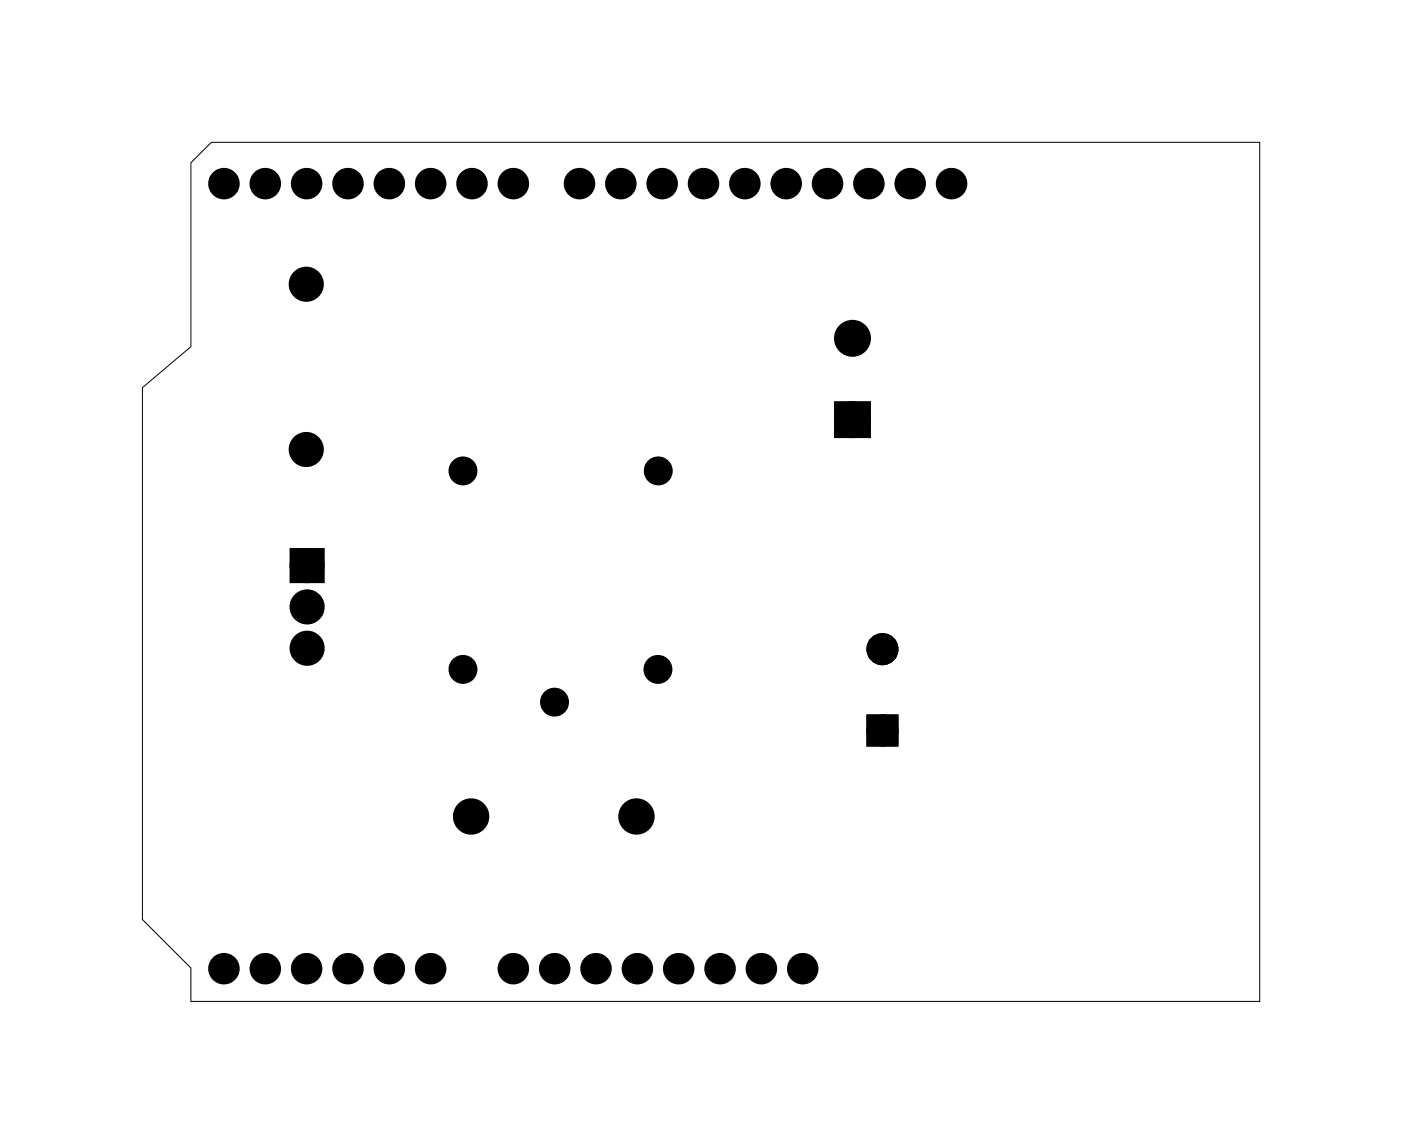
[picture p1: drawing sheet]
<svg xmlns="http://www.w3.org/2000/svg" width="86mm" height="70mm" viewBox="0 0 86 70" stroke-linecap="round" stroke-linejoin="round" font-family="sans-serif">
<path d="M11.7 10l1.3-1.3h64.4v52.9h-65.7v-2.1l-2.9-3v-32.7l2.9-2.5z" fill="none" stroke="#000" stroke-width=".06"/>
<g fill="#000">
<circle cx="13.8" cy="11.3" r=".66"/>
<circle cx="16.3" cy="11.3" r=".66"/>
<circle cx="18.8" cy="17.5" r=".7"/>
<circle cx="18.8" cy="11.3" r=".66"/>
<circle cx="21.4" cy="11.3" r=".66"/>
<circle cx="23.9" cy="11.3" r=".66"/>
<circle cx="26.5" cy="11.3" r=".66"/>
<circle cx="29" cy="11.3" r=".66"/>
<circle cx="31.5" cy="11.3" r=".66"/>
<circle cx="35.6" cy="11.3" r=".66"/>
<circle cx="38.1" cy="11.3" r=".66"/>
<circle cx="40.7" cy="11.3" r=".66"/>
<circle cx="43.2" cy="11.3" r=".66"/>
<circle cx="45.8" cy="11.3" r=".66"/>
<circle cx="48.3" cy="11.3" r=".66"/>
<circle cx="50.8" cy="11.3" r=".66"/>
<circle cx="53.4" cy="11.3" r=".66"/>
<circle cx="55.9" cy="11.3" r=".66"/>
<circle cx="58.5" cy="11.3" r=".66"/>
<circle cx="18.8" cy="27.6" r=".7"/>
<circle cx="18.9" cy="37.3" r=".7"/>
<circle cx="18.9" cy="34.8" r=".7"/>
<circle cx="18.9" cy="39.8" r=".7"/>
<circle cx="28.4" cy="28.9" r=".64"/>
<circle cx="40.4" cy="28.9" r=".64"/>
<circle cx="52.4" cy="25.8" r=".75"/>
<circle cx="52.4" cy="20.8" r=".75"/>
<circle cx="54.2" cy="39.9" r=".6"/>
<circle cx="13.8" cy="59.5" r=".66"/>
<circle cx="16.3" cy="59.5" r=".66"/>
<circle cx="18.8" cy="59.5" r=".66"/>
<circle cx="21.4" cy="59.5" r=".66"/>
<circle cx="23.9" cy="59.5" r=".66"/>
<circle cx="26.5" cy="59.5" r=".66"/>
<circle cx="28.4" cy="41.2" r=".64"/>
<circle cx="28.9" cy="50.2" r=".75"/>
<circle cx="31.5" cy="59.5" r=".66"/>
<circle cx="34.1" cy="43.2" r=".64"/>
<circle cx="34.1" cy="59.5" r=".66"/>
<circle cx="36.6" cy="59.5" r=".66"/>
<circle cx="39.1" cy="50.2" r=".75"/>
<circle cx="39.2" cy="59.5" r=".66"/>
<circle cx="40.4" cy="41.2" r=".64"/>
<circle cx="41.7" cy="59.5" r=".66"/>
<circle cx="44.2" cy="59.5" r=".66"/>
<circle cx="46.8" cy="59.5" r=".66"/>
<circle cx="49.3" cy="59.5" r=".66"/>
<circle cx="54.2" cy="44.9" r=".6"/>
</g>
<g fill="none" stroke="#000" stroke-width=".51">
<circle cx="28.4" cy="28.9" r=".64"/>
<circle cx="40.4" cy="28.9" r=".64"/>
<circle cx="28.4" cy="41.2" r=".64"/>
<circle cx="34.1" cy="43.2" r=".64"/>
<circle cx="40.4" cy="41.2" r=".64"/>
</g>
<path d="M18.2 34.1h1.4v1.4h-1.4zM51.6 25h1.5v1.6h-1.5zM53.6 44.3h1.2v1.2h-1.2z" fill="#000"/>
<g fill="none" stroke="#000" stroke-width=".76" stroke-linecap="butt">
<path d="M18.2 34.1h1.4v1.4h-1.4zM51.6 25h1.5v1.6h-1.5zM53.6 44.3h1.2v1.2h-1.2z"/>
<circle cx="18.8" cy="17.5" r=".7"/>
<circle cx="18.8" cy="27.6" r=".7"/>
<circle cx="18.9" cy="39.8" r=".7"/>
<circle cx="18.9" cy="34.8" r=".7"/>
<circle cx="18.9" cy="37.3" r=".7"/>
<circle cx="52.4" cy="20.8" r=".75"/>
<circle cx="52.4" cy="25.8" r=".75"/>
<circle cx="54.2" cy="39.9" r=".6"/>
<circle cx="54.2" cy="44.9" r=".6"/>
</g>
<g fill="none" stroke="#000" stroke-width=".61" stroke-linecap="butt">
<circle cx="13.8" cy="11.3" r=".66"/>
<circle cx="16.3" cy="11.3" r=".66"/>
<circle cx="18.8" cy="11.3" r=".66"/>
<circle cx="21.4" cy="11.3" r=".66"/>
<circle cx="23.9" cy="11.3" r=".66"/>
<circle cx="26.5" cy="11.3" r=".66"/>
<circle cx="29" cy="11.3" r=".66"/>
<circle cx="31.5" cy="11.3" r=".66"/>
<circle cx="35.6" cy="11.3" r=".66"/>
<circle cx="38.1" cy="11.3" r=".66"/>
<circle cx="40.7" cy="11.3" r=".66"/>
<circle cx="43.2" cy="11.3" r=".66"/>
<circle cx="45.8" cy="11.3" r=".66"/>
<circle cx="48.3" cy="11.3" r=".66"/>
<circle cx="50.8" cy="11.3" r=".66"/>
<circle cx="53.4" cy="11.3" r=".66"/>
<circle cx="55.9" cy="11.3" r=".66"/>
<circle cx="58.5" cy="11.3" r=".66"/>
<circle cx="13.8" cy="59.5" r=".66"/>
<circle cx="16.3" cy="59.5" r=".66"/>
<circle cx="18.8" cy="59.5" r=".66"/>
<circle cx="21.4" cy="59.5" r=".66"/>
<circle cx="23.9" cy="59.5" r=".66"/>
<circle cx="26.5" cy="59.5" r=".66"/>
<circle cx="31.5" cy="59.5" r=".66"/>
<circle cx="34.1" cy="59.5" r=".66"/>
<circle cx="36.6" cy="59.5" r=".66"/>
<circle cx="39.2" cy="59.5" r=".66"/>
<circle cx="41.7" cy="59.5" r=".66"/>
<circle cx="44.2" cy="59.5" r=".66"/>
<circle cx="46.8" cy="59.5" r=".66"/>
<circle cx="49.3" cy="59.5" r=".66"/>
</g>
<g fill="none" stroke="#000" stroke-width=".74" stroke-linecap="butt">
<circle cx="28.9" cy="50.2" r=".75"/>
<circle cx="39.1" cy="50.2" r=".75"/>
</g>
</svg>
